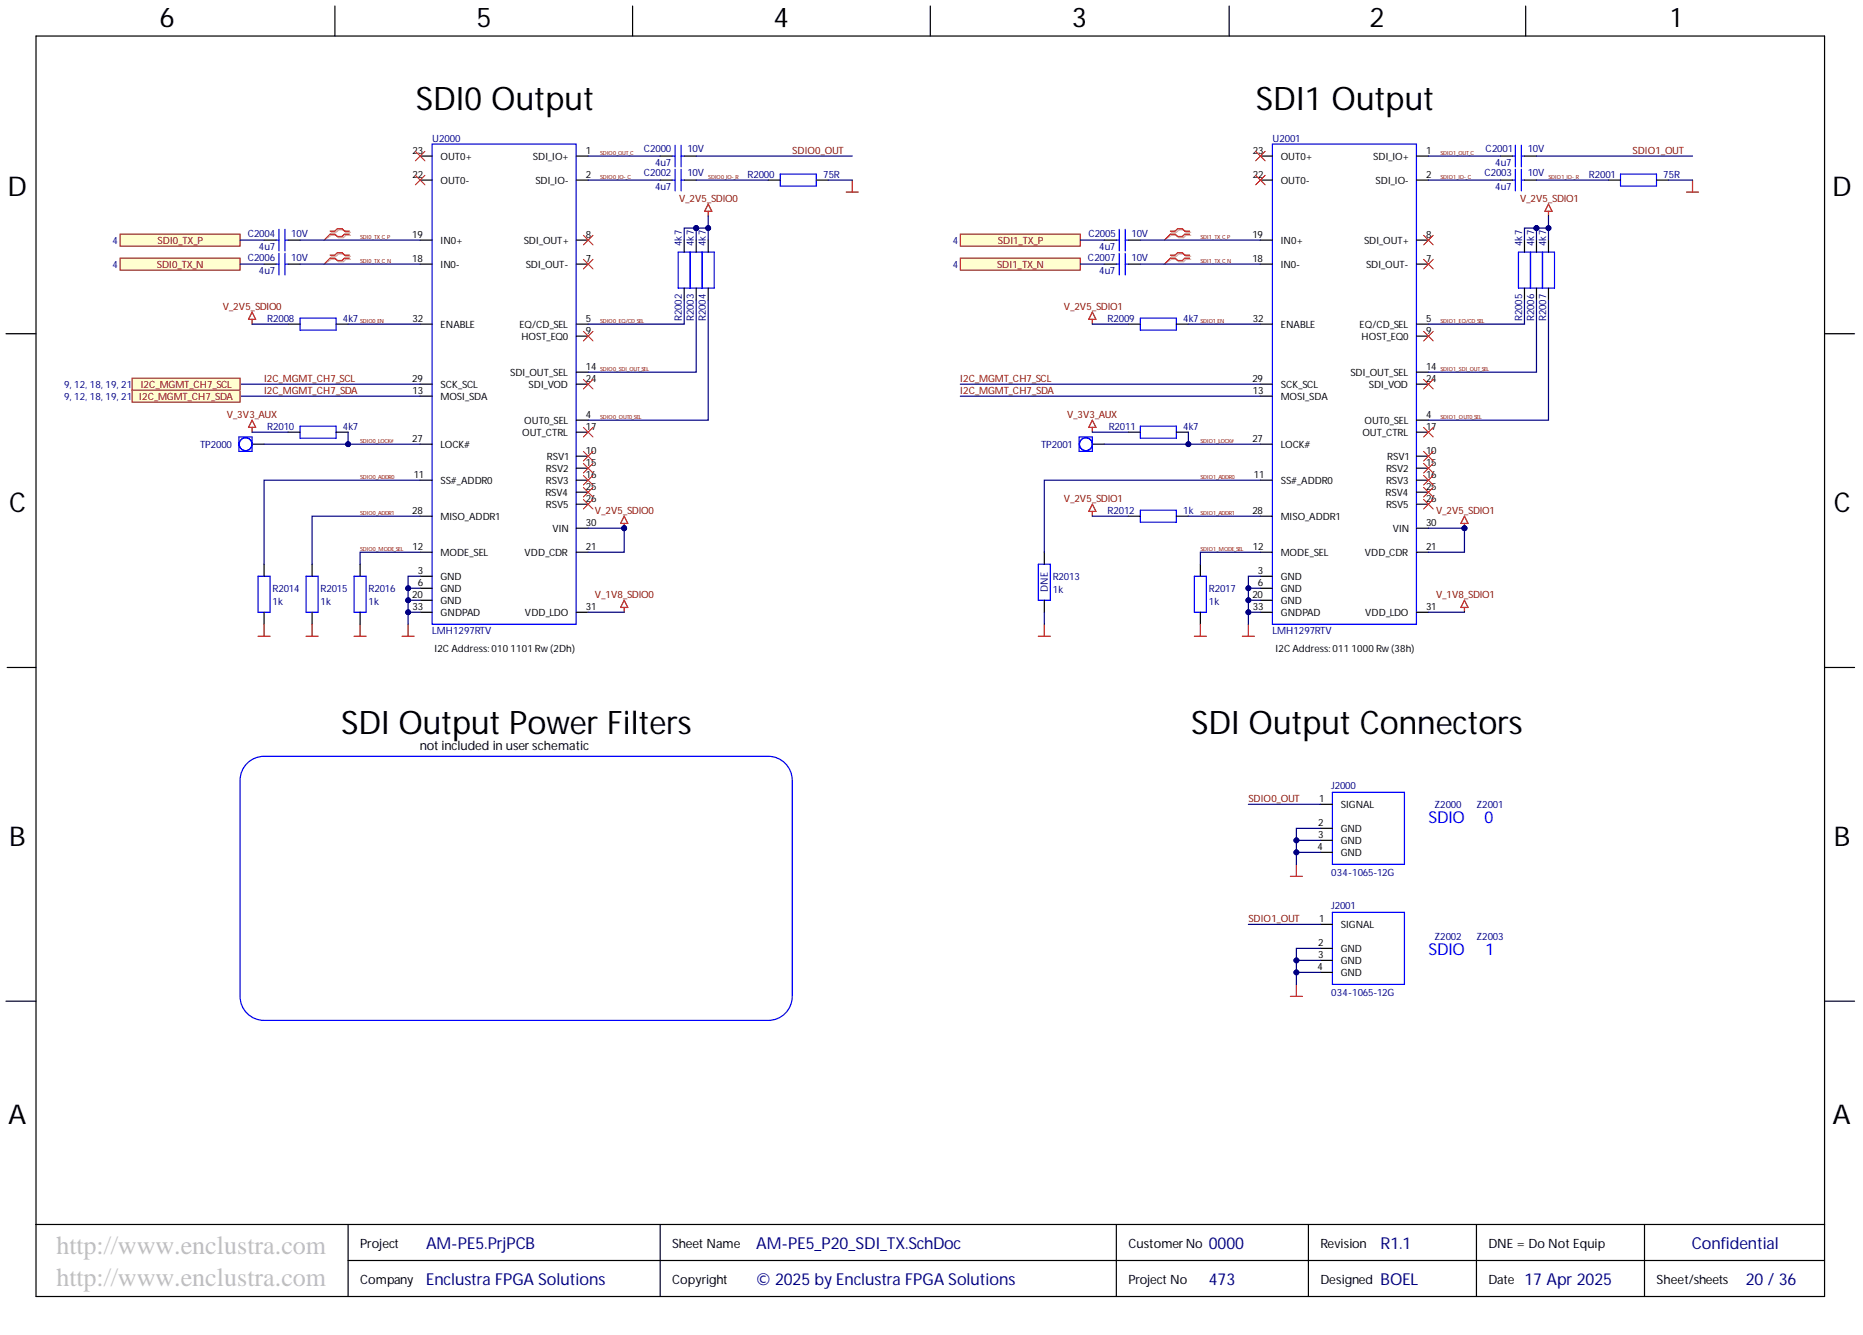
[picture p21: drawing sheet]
<svg xmlns="http://www.w3.org/2000/svg" width="393mm" height="282mm" viewBox="0 0 393 282" stroke-linecap="round" stroke-linejoin="round" font-family="sans-serif">
<defs><g id="words">
<g font-size="6.8">
<text x="87.8" y="23.2">SDI0 Output</text>
<text x="265.2" y="23.2">SDI1 Output</text>
<text x="72.1" y="155">SDI Output Power Filters</text>
<text x="251.5" y="155">SDI Output Connectors</text>
</g>
<g font-size="5.7">
<text x="33.7" y="5.7">6</text>
<text x="100.6" y="5.7">5</text>
<text x="163.3" y="5.7">4</text>
<text x="226.3" y="5.7">3</text>
<text x="289.2" y="5.7">2</text>
<text x="352.8" y="5.7">1</text>
<text x="1.6" y="41.4">D</text>
<text x="386.8" y="41.4">D</text>
<text x="1.9" y="108.1">C</text>
<text x="387.2" y="108.1">C</text>
<text x="1.9" y="178.5">B</text>
<text x="387.2" y="178.5">B</text>
<text x="1.7" y="237.3">A</text>
<text x="386.9" y="237.3">A</text>
</g>
<g font-size="5.5" fill="#c0c0c0">
<text x="11.9" y="264.7">http://www.enclustra.com</text>
<text x="11.9" y="271.5">http://www.enclustra.com</text>
</g>
<g font-size="3.5" fill="#00f">
<text x="301.6" y="173.8">SDIO</text>
<text x="313.4" y="173.8">0</text>
<text x="301.6" y="201.7">SDIO</text>
<text x="313.7" y="201.7">1</text>
</g>
<g font-size="3.5" fill="#000080">
<text x="90" y="263.8">AM-PE5.PrjPCB</text>
<text x="159.7" y="263.8">AM-PE5_P20_SDI_TX.SchDoc</text>
<text x="255.2" y="263.8">0000</text>
<text x="357.2" y="263.8">Confidential</text>
<text x="90" y="271.4">Enclustra FPGA Solutions</text>
<text x="159.7" y="271.4">© 2025 by Enclustra FPGA Solutions</text>
<text x="255.2" y="271.4">473</text>
<text x="291.5" y="271.4">BOEL</text>
<text x="321.9" y="271.4">17 Apr 2025</text>
<text x="368.6" y="271.4">20 / 36</text>
</g>
<text font-size="3.5" fill="#00007c" x="291.5" y="263.8">R1.1</text>
<g font-size="2.7">
<text x="88.6" y="158.2">notincluded in userschematic</text>
<text x="76" y="263.4">Project</text>
<text x="141.9" y="263.4">Sheet Name</text>
<text x="238.2" y="263.4">CustomerNo</text>
<text x="278.8" y="263.4">Revision</text>
<text x="314.3" y="263.4">DNE = Do Not Equip</text>
<text x="76" y="271">Company</text>
<text x="141.9" y="271">Copyright</text>
<text x="238.2" y="271">Project No</text>
<text x="278.8" y="271">Designed</text>
<text x="314.3" y="271">Date</text>
<text x="349.7" y="271">Sheet/sheets</text>
</g>
<g font-size="2.1" fill="#000080">
<text x="91.2" y="29.9">U2000</text>
<text x="268.6" y="29.9">U2001</text>
<text x="135.9" y="32.2">C2000</text>
<text x="138.3" y="35">4u7</text>
<text x="145.1" y="32.2">10V</text>
<text x="313.7" y="32.2">C2001</text>
<text x="315.7" y="35">4u7</text>
<text x="322.5" y="32.2">10V</text>
<text x="135.9" y="37.3">C2002</text>
<text x="138.3" y="40.1">4u7</text>
<text x="145.1" y="37.3">10V</text>
<text x="157.8" y="37.5">R2000</text>
<text x="173.8" y="37.5">75R</text>
<text x="313.4" y="37.3">C2003</text>
<text x="315.7" y="40.1">4u7</text>
<text x="322.5" y="37.3">10V</text>
<text x="335.5" y="37.5">R2001</text>
<text x="351.2" y="37.5">75R</text>
<text x="23.7" y="51.5">4</text>
<text x="52.3" y="49.9">C2004</text>
<text x="54.7" y="52.7">4u7</text>
<text x="61.5" y="49.9">10V</text>
<text x="144" y="51.9" transform="rotate(-90 144 51.9)">4k7</text>
<text x="146.5" y="51.9" transform="rotate(-90 146.5 51.9)">4k7</text>
<text x="149" y="51.9" transform="rotate(-90 149 51.9)">4k7</text>
<text x="201.1" y="51.5">4</text>
<text x="229.8" y="49.9">C2005</text>
<text x="232.1" y="52.7">4u7</text>
<text x="238.9" y="49.9">10V</text>
<text x="321.4" y="51.9" transform="rotate(-90 321.4 51.9)">4k7</text>
<text x="323.9" y="51.9" transform="rotate(-90 323.9 51.9)">4k7</text>
<text x="326.4" y="51.9" transform="rotate(-90 326.4 51.9)">4k7</text>
<text x="23.7" y="56.6">4</text>
<text x="52.3" y="55">C2006</text>
<text x="54.7" y="57.8">4u7</text>
<text x="61.5" y="55">10V</text>
<text x="201.1" y="56.6">4</text>
<text x="229.7" y="55">C2007</text>
<text x="232.1" y="57.8">4u7</text>
<text x="238.9" y="55">10V</text>
<text x="56.4" y="67.9">R2008</text>
<text x="72.4" y="67.9">4k7</text>
<text x="144" y="67.8" transform="rotate(-90 144 67.8)">R2002</text>
<text x="146.5" y="67.8" transform="rotate(-90 146.5 67.8)">R2003</text>
<text x="149" y="67.8" transform="rotate(-90 149 67.8)">R2004</text>
<text x="233.8" y="67.9">R2009</text>
<text x="249.8" y="67.9">4k7</text>
<text x="321.4" y="67.8" transform="rotate(-90 321.4 67.8)">R2005</text>
<text x="323.9" y="67.8" transform="rotate(-90 323.9 67.8)">R2006</text>
<text x="326.4" y="67.8" transform="rotate(-90 326.4 67.8)">R2007</text>
<text x="13.5" y="82">9, 12, 18, 19, 21</text>
<text x="13.5" y="84.5">9, 12, 18, 19, 21</text>
<text x="42.2" y="94.6">TP2000</text>
<text x="56.4" y="90.7">R2010</text>
<text x="72.4" y="90.7">4k7</text>
<text x="219.8" y="94.6">TP2001</text>
<text x="234.1" y="90.7">R2011</text>
<text x="249.8" y="90.7">4k7</text>
<text x="233.8" y="108.5">R2012</text>
<text x="249.8" y="108.5">1k</text>
<text x="57.5" y="125">R2014</text>
<text x="67.7" y="125">R2015</text>
<text x="77.8" y="125">R2016</text>
<text x="221.3" y="125" transform="rotate(-90 221.3 125)">DNE</text>
<text x="222.3" y="122.4">R2013</text>
<text x="222.3" y="125.2">1k</text>
<text x="255.2" y="125">R2017</text>
<text x="57.5" y="127.7">1k</text>
<text x="67.7" y="127.7">1k</text>
<text x="77.8" y="127.7">1k</text>
<text x="255.2" y="127.7">1k</text>
<text x="91.2" y="133.8">LMH1297RTV</text>
<text x="268.6" y="133.8">LMH1297RTV</text>
<text x="281.1" y="166.5">J2000</text>
<text x="302.9" y="170.6">Z2000</text>
<text x="311.7" y="170.6">Z2001</text>
<text x="281.1" y="185">034-1065-12G</text>
<text x="281.1" y="191.9">J2001</text>
<text x="302.9" y="198.5">Z2002</text>
<text x="311.7" y="198.5">Z2003</text>
<text x="281.1" y="210.4">034-1065-12G</text>
</g>
<g font-size="2.1">
<text x="87.1" y="32.4">23</text>
<text x="93" y="33.8">OUT0+</text>
<text x="112.5" y="33.8">SDI_IO+</text>
<text x="123.7" y="32.4">1</text>
<text x="264.5" y="32.4">23</text>
<text x="270.4" y="33.8">OUT0+</text>
<text x="289.9" y="33.8">SDI_IO+</text>
<text x="301.1" y="32.4">1</text>
<text x="87.1" y="37.5">22</text>
<text x="93" y="38.9">OUT0-</text>
<text x="113" y="38.9">SDI_IO-</text>
<text x="123.7" y="37.5">2</text>
<text x="264.5" y="37.5">22</text>
<text x="270.4" y="38.9">OUT0-</text>
<text x="290.4" y="38.9">SDI_IO-</text>
<text x="301.1" y="37.5">2</text>
<text x="87" y="50.2">19</text>
<text x="93" y="51.5">IN0+</text>
<text x="110.6" y="51.5">SDI_OUT+</text>
<text x="123.7" y="50.2">8</text>
<text x="264.4" y="50.2">19</text>
<text x="270.4" y="51.5">IN0+</text>
<text x="288" y="51.5">SDI_OUT+</text>
<text x="301.1" y="50.2">8</text>
<text x="87" y="55.3">18</text>
<text x="93" y="56.6">IN0-</text>
<text x="111" y="56.6">SDI_OUT-</text>
<text x="123.7" y="55.3">7</text>
<text x="264.4" y="55.3">18</text>
<text x="270.4" y="56.6">IN0-</text>
<text x="288.4" y="56.6">SDI_OUT-</text>
<text x="301.1" y="55.3">7</text>
<text x="87.1" y="67.9">32</text>
<text x="93" y="69.3">ENABLE</text>
<text x="109.7" y="69.3">EQ/CD_SEL</text>
<text x="110.1" y="71.8">HOST_EQ0</text>
<text x="123.7" y="67.9">5</text>
<text x="123.7" y="70.5">9</text>
<text x="264.5" y="67.9">32</text>
<text x="270.4" y="69.3">ENABLE</text>
<text x="287.1" y="69.3">EQ/CD_SEL</text>
<text x="287.5" y="71.8">HOST_EQ0</text>
<text x="301.1" y="67.9">5</text>
<text x="301.1" y="70.5">9</text>
<text x="87" y="80.6">29</text>
<text x="87.1" y="83.1">13</text>
<text x="93" y="82">SCK_SCL</text>
<text x="107.7" y="79.4">SDI_OUT_SEL</text>
<text x="111.6" y="82">SDI_VOD</text>
<text x="123.7" y="78.1">14</text>
<text x="123.7" y="80.6">24</text>
<text x="264.4" y="80.6">29</text>
<text x="264.5" y="83.1">13</text>
<text x="270.4" y="82">SCK_SCL</text>
<text x="285.1" y="79.4">SDI_OUT_SEL</text>
<text x="289" y="82">SDI_VOD</text>
<text x="301.1" y="78.1">14</text>
<text x="301.1" y="80.6">24</text>
<text x="93" y="84.5">MOSI_SDA</text>
<text x="110.7" y="89.6">OUT0_SEL</text>
<text x="123.7" y="88.2">4</text>
<text x="270.4" y="84.5">MOSI_SDA</text>
<text x="288.1" y="89.6">OUT0_SEL</text>
<text x="301.1" y="88.2">4</text>
<text x="87" y="93.3">27</text>
<text x="93" y="94.6">LOCK#</text>
<text x="110.2" y="92.1">OUT_CTRL</text>
<text x="123.7" y="95.8">10</text>
<text x="123.7" y="90.7">17</text>
<text x="264.4" y="93.3">27</text>
<text x="270.4" y="94.6">LOCK#</text>
<text x="287.7" y="92.1">OUT_CTRL</text>
<text x="301.1" y="95.8">10</text>
<text x="301.1" y="90.7">17</text>
<text x="87.4" y="100.9">11</text>
<text x="115.2" y="99.7">RSV2</text>
<text x="115.5" y="97.2">RSV1</text>
<text x="123.7" y="98.3">15</text>
<text x="123.7" y="100.9">16</text>
<text x="264.8" y="100.9">11</text>
<text x="292.6" y="99.7">RSV2</text>
<text x="292.9" y="97.2">RSV1</text>
<text x="301.1" y="98.3">15</text>
<text x="301.1" y="100.9">16</text>
<text x="93" y="102.2">SS#_ADDR0</text>
<text x="115.1" y="104.8">RSV4</text>
<text x="115.2" y="102.2">RSV3</text>
<text x="115.2" y="107.3">RSV5</text>
<text x="123.7" y="103.4">25</text>
<text x="123.7" y="106">26</text>
<text x="270.4" y="102.2">SS#_ADDR0</text>
<text x="292.6" y="104.8">RSV4</text>
<text x="292.6" y="102.2">RSV3</text>
<text x="292.6" y="107.3">RSV5</text>
<text x="301.1" y="103.4">25</text>
<text x="301.1" y="106">26</text>
<text x="87" y="108.5">28</text>
<text x="93" y="109.8">MISO_ADDR1</text>
<text x="116.7" y="112.4">VIN</text>
<text x="123.7" y="111">30</text>
<text x="264.4" y="108.5">28</text>
<text x="270.4" y="109.8">MISO_ADDR1</text>
<text x="294.1" y="112.4">VIN</text>
<text x="301.1" y="111">30</text>
<text x="87.1" y="116.1">12</text>
<text x="93" y="117.4">MODE_SEL</text>
<text x="110.8" y="117.4">VDD_CDR</text>
<text x="123.7" y="116.1">21</text>
<text x="264.5" y="116.1">12</text>
<text x="270.4" y="117.4">MODE_SEL</text>
<text x="288.2" y="117.4">VDD_CDR</text>
<text x="301.1" y="116.1">21</text>
<text x="88.2" y="121.2">3</text>
<text x="88.2" y="123.7">6</text>
<text x="93" y="122.5">GND</text>
<text x="93" y="125">GND</text>
<text x="265.6" y="121.2">3</text>
<text x="265.6" y="123.7">6</text>
<text x="270.4" y="122.5">GND</text>
<text x="270.4" y="125">GND</text>
<text x="87" y="126.2">20</text>
<text x="87.1" y="128.8">33</text>
<text x="93" y="127.6">GND</text>
<text x="93" y="130.1">GNDPAD</text>
<text x="110.8" y="130.1">VDD_LDO</text>
<text x="123.7" y="128.8">31</text>
<text x="264.4" y="126.2">20</text>
<text x="264.5" y="128.8">33</text>
<text x="270.4" y="127.6">GND</text>
<text x="270.4" y="130.1">GNDPAD</text>
<text x="288.2" y="130.1">VDD_LDO</text>
<text x="301.1" y="128.8">31</text>
<text x="91.7" y="137.7">I2C Address: 0101101 Rw(2Dh)</text>
<text x="269.3" y="137.7">I2C Address: 011</text>
<text x="285.4" y="137.7">1000Rw(38h)</text>
<text x="278.5" y="169.3">1</text>
<text x="283.1" y="170.7">SIGNAL</text>
<text x="278.2" y="179.5">4</text>
<text x="278.3" y="174.4">2</text>
<text x="278.3" y="176.9">3</text>
<text x="283.1" y="175.7">GND</text>
<text x="283.1" y="178.3">GND</text>
<text x="283.1" y="180.8">GND</text>
<text x="278.5" y="194.7">1</text>
<text x="283.1" y="196">SIGNAL</text>
<text x="278.3" y="199.7">2</text>
<text x="278.3" y="202.3">3</text>
<text x="283.1" y="201.1">GND</text>
<text x="283.1" y="203.6">GND</text>
<text x="278.2" y="204.8">4</text>
<text x="283.1" y="206.2">GND</text>
</g>
<g font-size="2.1" fill="#800000">
<text x="167.3" y="32.4">SDIO0_OUT</text>
<text x="344.7" y="32.4">SDIO1_OUT</text>
<text x="143.4" y="42.6">V_2V5_SDIO0</text>
<text x="320.9" y="42.6">V_2V5_SDIO1</text>
<text x="33.3" y="51.5">SDI0_TX_P</text>
<text x="210.7" y="51.5">SDI1_TX_P</text>
<text x="33.1" y="56.6">SDI0_TX_N</text>
<text x="210.5" y="56.6">SDI1_TX_N</text>
<text x="47.1" y="65.4">V_2V5_SDIO0</text>
<text x="224.6" y="65.4">V_2V5_SDIO1</text>
<text x="29.7" y="82">I2C_MGMT_CH7_SCL</text>
<text x="55.8" y="80.6">I2C_MGMT_CH7_SCL</text>
<text x="55.8" y="83.1">I2C_MGMT_CH7_SDA</text>
<text x="202.8" y="80.6">I2C_MGMT_CH7_SCL</text>
<text x="202.8" y="83.1">I2C_MGMT_CH7_SDA</text>
<text x="29.4" y="84.5">I2C_MGMT_CH7_SDA</text>
<text x="47.9" y="88.2">V_3V3_AUX</text>
<text x="225.3" y="88.2">V_3V3_AUX</text>
<text x="224.6" y="106">V_2V5_SDIO1</text>
<text x="125.6" y="108.5">V_2V5_SDIO0</text>
<text x="303.2" y="108.5">V_2V5_SDIO1</text>
<text x="125.6" y="126.2">V_1V8_SDIO0</text>
<text x="303.2" y="126.2">V_1V8_SDIO1</text>
<text x="263.6" y="169.3">SDIO0_OUT</text>
<text x="263.6" y="194.7">SDIO1_OUT</text>
</g>
<g font-size="1.2" fill="#800000">
<text x="126.7" y="32.7">SDIO0_OUT_C</text>
<text x="304.1" y="32.7">SDIO1_OUT_C</text>
<text x="126.7" y="37.8">SDIO0_IO-_C</text>
<text x="149.5" y="37.8">SDIO0_IO-_R</text>
<text x="304.1" y="37.8">SDIO1_IO-_C</text>
<text x="326.9" y="37.8">SDIO1_IO-_R</text>
<text x="76" y="50.4">SDI0_TX_C_P</text>
<text x="253.4" y="50.4">SDI1_TX_C_P</text>
<text x="76" y="55.5">SDI0_TX_C_N</text>
<text x="253.4" y="55.5">SDI1_TX_C_N</text>
<text x="76" y="68.2">SDIO0_EN</text>
<text x="126.7" y="68.2">SDIO0_EQ/CD_SEL</text>
<text x="253.4" y="68.2">SDIO1_EN</text>
<text x="304.1" y="68.2">SDIO1_EQ/CD_SEL</text>
<text x="126.7" y="78.3">SDIO0_SDI_OUT_SEL</text>
<text x="304.1" y="78.3">SDIO1_SDI_OUT_SEL</text>
<text x="126.7" y="88.5">SDIO0_OUT0_SEL</text>
<text x="304.1" y="88.5">SDIO1_OUT0_SEL</text>
<text x="76" y="93.5">SDIO0_LOCK#</text>
<text x="253.4" y="93.5">SDIO1_LOCK#</text>
<text x="76" y="101.1">SDIO0_ADDR0</text>
<text x="253.4" y="101.1">SDIO1_ADDR0</text>
<text x="76" y="108.7">SDIO0_ADDR1</text>
<text x="253.4" y="108.7">SDIO1_ADDR1</text>
<text x="76" y="116.3">SDIO0_MODE_SEL</text>
<text x="253.4" y="116.3">SDIO1_MODE_SEL</text>
</g>
</g></defs>
<g fill="none" stroke="#000" stroke-width=".25">
<path d="M7.6 7.6h377.6v266.1h-377.6zM70.7 1.3v6.3M133.6 1.3v6.3M196.4 1.3v6.3M259.5 1.3v6.3M322.1 1.3v6.3M88.7 33h2.5M88.7 38h2.5M121.7 33h2.5M121.7 38h2.5M88.7 55.8h2.5M88.7 50.7h2.5"/>
<path d="M121.7 55.8h2.5M121.7 50.7h2.5M1.3 70.5h6.3M88.7 68.4h2.5M121.7 68.4h2.5M121.7 71h2.5M121.7 78.6h2.5M385.2 70.5h6.4M88.7 83.6h2.5M88.7 81.1h2.5M88.7 93.8h2.5M121.7 88.7h2.5"/>
<path d="M121.7 96.3h2.5M121.7 98.9h2.5M121.7 91.3h2.5M121.7 81.1h2.5M88.7 101.4h2.5M88.7 116.6h2.5M88.7 109h2.5M121.7 101.4h2.5M121.7 116.6h2.5M121.7 103.9h2.5M121.7 106.5h2.5M121.7 111.5h2.5"/>
<path d="M88.7 121.7h2.5M88.7 124.2h2.5M88.7 126.7h2.5M88.7 129.3h2.5M121.7 129.3h2.5M1.5 140.9h6.1M385.2 140.9h6.4M1.3 211.4h6.3M385.2 211.4h6.4M7.6 258.5h377.6M73.5 258.5v15.2M139.4 258.5v15.2"/>
<path d="M235.7 258.5v15.2M276.3 258.5v15.2M311.7 258.5v15.2M347.2 258.5v15.2M73.5 266.1h311.7"/>
</g>
<path d="M91.2 30.4h30.5v101.4h-30.5z" fill="none" stroke="#00f" stroke-width=".25"/>
<path d="M25.3 49.4h25.4v2.6h-25.4z" fill-rule="evenodd" fill="#ffffd0"/>
<path d="M25.3 49.4h25.4v2.6h-25.4z" fill="none" stroke="#800000" stroke-width=".21"/>
<path d="M25.3 54.5h25.4v2.5h-25.4z" fill-rule="evenodd" fill="#ffffd0"/>
<path d="M25.3 54.5h25.4v2.5h-25.4z" fill="none" stroke="#800000" stroke-width=".21"/>
<g fill="none" stroke="#00f" stroke-width=".25">
<path d="M141.9 33h.6M141.9 38h.6M142.5 30.7v4.5M142.5 35.7v4.6M143.8 33h.7M143.8 30.7v4.5M143.8 35.7v4.6M143.8 38h.7M164.7 36.8h7.6v2.5h-7.6zM58.3 50.7h.6M58.3 55.8h.6M58.9 48.4v4.6"/>
<path d="M58.9 53.5v4.5M60.2 50.7h.6M60.2 48.4v4.6M60.2 53.5v4.5M60.2 55.8h.6M143.2 53.2h7.6v7.6h-7.6zM145.7 53.2v7.6M148.3 53.2v7.6M63.4 67.2h7.6v2.5h-7.6zM63.4 90h7.6v2.5h-7.6zM54.5 121.7h2.5v7.6h-2.5zM64.6 121.7h2.6v7.6h-2.6z"/>
<path d="M281.3 167.3h15.2v15.2h-15.2zM281.3 192.6h15.2v15.2h-15.2z"/>
</g>
<g fill="none" stroke="#000" stroke-width=".25">
<path d="M139.4 33h2.5M139.4 38h2.5M144.5 33h2.5M144.5 38h2.5M162.2 38h2.5M172.3 38h2.6M55.8 50.7h2.5M55.8 55.8h2.5M60.8 50.7h2.6M60.8 55.8h2.6M144.5 50.7v2.5M147 50.7v2.5"/>
<path d="M149.5 50.7v2.5M60.8 68.4h2.6M71 68.4h2.5M144.5 60.8v2.6M147 60.8v2.6M149.5 60.8v2.6M60.8 91.3h2.6M71 91.3h2.5M55.8 119.1v2.6M65.9 119.1v2.6M55.8 129.3v2.5M65.9 129.3v2.5"/>
<path d="M278.8 169.8h2.5M278.8 174.9h2.5M278.8 177.4h2.5M278.8 180h2.5M278.8 195.2h2.5M278.8 200.2h2.5M278.8 202.8h2.5M278.8 205.3h2.5"/>
</g>
<path d="M179.9 38v2.6M178.7 40.6h2.5M53.2 88.7l.8 1.5h-1.5zM53.2 90.2v1.1" fill="none" stroke="#800000" stroke-width=".25"/>
<path d="M87.7 37l2 2M87.7 31.9l2 2.1M89.7 37l-2 2M89.7 31.9l-2 2.1M123.2 49.7l2 2M123.2 54.8l2 2M125.2 49.7l-2 2M125.2 54.8l-2 2M123.2 80.1l2 2M123.2 90.2l2 2.1M125.2 80.1l-2 2M125.2 90.2l-2 2.1" fill="none" stroke="#f00" stroke-width=".21"/>
<path d="M202.8 49.4h25.3v2.6h-25.3z" fill-rule="evenodd" fill="#ffffd0"/>
<path d="M202.8 49.4h25.3v2.6h-25.3z" fill="none" stroke="#800000" stroke-width=".21"/>
<path d="M202.8 54.5h25.3v2.5h-25.3z" fill-rule="evenodd" fill="#ffffd0"/>
<path d="M202.8 54.5h25.3v2.5h-25.3z" fill="none" stroke="#800000" stroke-width=".21"/>
<g fill="none" stroke="#00f" stroke-width=".25">
<path d="M319.3 33h.6M319.3 38h.6M319.9 30.7v4.5M319.9 35.7v4.6M321.2 33h.7M321.2 30.7v4.5M321.2 35.7v4.6M321.2 38h.7M342.1 36.8h7.6v2.5h-7.6zM235.7 50.7h.6M235.7 55.8h.6M236.3 48.4v4.6"/>
<path d="M236.3 53.5v4.5M237.6 50.7h.6M237.6 48.4v4.6M237.6 53.5v4.5M237.6 55.8h.6M320.6 53.2h7.6v7.6h-7.6zM323.1 53.2v7.6M325.7 53.2v7.6M240.8 67.2h7.6v2.5h-7.6zM50.4 92.3h2.8v3h-2.8zM227.8 92.3h2.8v3h-2.8zM240.8 90h7.6v2.5h-7.6z"/>
<path d="M219.2 119.1h2.6v7.6h-2.6zM240.8 107.7h7.6v2.6h-7.6zM252.2 121.7h2.5v7.6h-2.5z"/>
<circle cx="51.9" cy="93.8" r="1.36"/>
<circle cx="229.3" cy="93.8" r="1.36"/>
</g>
<g fill="none" stroke="#000" stroke-width=".25">
<path d="M316.8 33h2.5M316.8 38h2.5M321.9 33h2.5M321.9 38h2.5M339.6 38h2.5M349.7 38h2.6M233.2 50.7h2.5M233.2 55.8h2.5M238.2 50.7h2.6M238.2 55.8h2.6M321.9 50.7v2.5M324.4 50.7v2.5"/>
<path d="M326.9 50.7v2.5M238.2 68.4h2.6M248.4 68.4h2.5M321.9 60.8v2.6M324.4 60.8v2.6M326.9 60.8v2.6M53.2 93.8h2.6M230.6 93.8h2.6M238.2 91.3h2.6M248.4 91.3h2.5M220.5 116.6v2.5M238.2 109h2.6"/>
<path d="M248.4 109h2.5M253.4 119.1v2.6M220.5 126.7v2.6M253.4 129.3v2.5"/>
</g>
<path d="M69.9 49.1h1.1l.5-.6h1l.5 .6h1M69.9 49.7h1.1l.5 .5h1l.5-.5h1M69.9 54.1h1.1l.5-.5h1l.5 .5h1M69.9 54.8h1.1l.5 .5h1l.5-.5h1" fill="none" stroke="#d0a3a3" stroke-width=".25"/>
<path d="M69.9 49.7l-1.5 1M69.9 54.8l-1.5 1" fill="none" stroke="#d0a3a3" stroke-width=".21"/>
<path d="M69.7 48.8h1l.5-.5h1l.5 .5h1.1M69.7 49.4h1l.5 .5h1l.5-.5h1.1M69.7 53.9h1l.5-.5h1l.5 .5h1.1M69.7 54.5h1l.5 .5h1l.5-.5h1.1" fill="none" stroke="#f00" stroke-width=".25"/>
<path d="M69.7 49.4l-1.3 1.3M69.7 54.5l-1.3 1.3" fill="none" stroke="#f00" stroke-width=".21"/>
<path d="M131.8 110.5v1M131.8 109l.7 1.5h-1.5zM230.6 106.5l.8 1.5h-1.5zM230.6 108v1M84.9 134.3h2.5M86.2 131.8v2.5M131.8 126.7l.7 1.6h-1.5zM131.8 128.3v1" fill="none" stroke="#800000" stroke-width=".25"/>
<circle cx="131.8" cy="111.5" r=".51" fill="#000080"/>
<circle cx="131.8" cy="111.5" r=".51" fill="none" stroke="#000080" stroke-width=".21"/>
<g fill="none" stroke="#f00" stroke-width=".21">
<path d="M265.1 37l2 2M265.1 31.9l2 2.1M267.1 37l-2 2M267.1 31.9l-2 2.1M247.1 49.4l-1.3 1.3M247.1 54.5l-1.3 1.3M300.6 49.7l2 2M300.6 54.8l2 2M302.6 49.7l-2 2M302.6 54.8l-2 2M123.2 95.3l2 2M123.2 97.8l2 2.1"/>
<path d="M125.2 95.3l-2 2M125.2 97.8l-2 2.1M300.6 80.1l2 2M300.6 90.2l2 2.1M302.6 80.1l-2 2M302.6 90.2l-2 2.1M123.2 100.4l2 2M123.2 102.9l2 2M123.2 105.4l2 2.1M125.2 100.4l-2 2M125.2 102.9l-2 2M125.2 105.4l-2 2.1"/>
</g>
<g fill="none" stroke="#800000" stroke-width=".25">
<path d="M357.4 38v2.6M149.5 43.1l.8 1.5h-1.5zM149.5 44.6v1M356.1 40.6h2.5M53.2 65.9l.8 1.5h-1.5zM53.2 67.4v1M230.6 88.7l.8 1.5h-1.5zM230.6 90.2v1.1M309.2 110.5v1M309.2 109l.8 1.5h-1.6zM54.5 134.3h2.5M55.8 131.8v2.5"/>
<path d="M64.6 134.3h2.6M65.9 131.8v2.5M74.8 134.3h2.5M76 131.8v2.5M262.3 134.3h2.5M263.6 131.8v2.5M309.2 126.7l.8 1.6h-1.6zM309.2 128.3v1M272.4 210.4h2.6M273.7 207.8v2.6"/>
</g>
<path d="M268.6 30.4h30.5v101.4h-30.5zM74.8 121.7h2.5v7.6h-2.5z" fill="none" stroke="#00f" stroke-width=".25"/>
<g fill="none" stroke="#000" stroke-width=".25">
<path d="M266.1 33h2.5M266.1 38h2.5M299.1 33h2.5M299.1 38h2.5M266.1 55.8h2.5M266.1 50.7h2.5M299.1 55.8h2.5M299.1 50.7h2.5M266.1 68.4h2.5M299.1 68.4h2.5M299.1 71h2.5M299.1 78.6h2.5"/>
<path d="M266.1 83.6h2.5M266.1 81.1h2.5M266.1 93.8h2.5M299.1 88.7h2.5M299.1 96.3h2.5M299.1 98.9h2.5M299.1 91.3h2.5M299.1 81.1h2.5M76 119.1v2.6M266.1 101.4h2.5M266.1 116.6h2.5M266.1 109h2.5"/>
<path d="M299.1 101.4h2.5M299.1 116.6h2.5M299.1 103.9h2.5M299.1 106.5h2.5M299.1 111.5h2.5M76 129.3v2.5M266.1 121.7h2.5M266.1 124.2h2.5M266.1 126.7h2.5M266.1 129.3h2.5M299.1 129.3h2.5"/>
</g>
<path d="M247.4 49.1h1l.5-.6h1l.5 .6h1M247.4 49.7h1l.5 .5h1l.5-.5h1M247.4 54.1h1l.5-.5h1l.5 .5h1M247.4 54.8h1l.5 .5h1l.5-.5h1" fill="none" stroke="#d0a3a3" stroke-width=".25"/>
<path d="M247.4 49.7l-1.6 1M247.4 54.8l-1.6 1" fill="none" stroke="#d0a3a3" stroke-width=".21"/>
<path d="M247.1 48.8h1l.5-.5h1l.5 .5h1.1M247.1 49.4h1l.5 .5h1l.5-.5h1.1M247.1 53.9h1l.5-.5h1l.5 .5h1.1M247.1 54.5h1l.5 .5h1l.5-.5h1.1" fill="none" stroke="#f00" stroke-width=".25"/>
<circle cx="309.2" cy="111.5" r=".51" fill="#000080"/>
<circle cx="309.2" cy="111.5" r=".51" fill="none" stroke="#000080" stroke-width=".21"/>
<g fill="none" stroke="#f00" stroke-width=".21">
<path d="M123.2 70l2 2M125.2 70l-2 2M300.6 70l2 2M302.6 70l-2 2M300.6 95.3l2 2M300.6 97.8l2 2.1M302.6 95.3l-2 2M302.6 97.8l-2 2.1M300.6 100.4l2 2M300.6 102.9l2 2M300.6 105.4l2 2.1M302.6 100.4l-2 2"/>
<path d="M302.6 102.9l-2 2M302.6 105.4l-2 2.1"/>
</g>
<path d="M326.9 43.1l.8 1.5h-1.5zM326.9 44.6v1M230.6 65.9l.8 1.5h-1.5zM230.6 67.4v1M219.2 134.3h2.6M220.5 131.8v2.5M252.2 134.3h2.5M253.4 131.8v2.5M272.4 185h2.6M273.7 182.5v2.5" fill="none" stroke="#800000" stroke-width=".25"/>
<path d="M52.5 160.9a5 5 0 0 1 3.3-1.2h106.4a5.1 5.1 0 0 1 5.1 5.1v45.6a5.1 5.1 0 0 1-5.1 5h-106.4a5.1 5.1 0 0 1-5.1-5v-45.6a5.1 5.1 0 0 1 1.8-3.9z" fill="none" stroke="#00f" stroke-width=".25"/>
<path d="M273.7 177.4h5.1" fill="none" stroke="#000080" stroke-width=".25"/>
<circle cx="273.7" cy="177.4" r=".51" fill="#000080"/>
<circle cx="273.7" cy="177.4" r=".51" fill="none" stroke="#000080" stroke-width=".21"/>
<path d="M273.7 180h5.1" fill="none" stroke="#000080" stroke-width=".25"/>
<circle cx="273.7" cy="180" r=".51" fill="#000080"/>
<circle cx="273.7" cy="180" r=".51" fill="none" stroke="#000080" stroke-width=".21"/>
<path d="M273.7 202.8h5.1" fill="none" stroke="#000080" stroke-width=".25"/>
<circle cx="273.7" cy="202.8" r=".51" fill="#000080"/>
<circle cx="273.7" cy="202.8" r=".51" fill="none" stroke="#000080" stroke-width=".21"/>
<path d="M273.7 205.3h5.1" fill="none" stroke="#000080" stroke-width=".25"/>
<circle cx="273.7" cy="205.3" r=".51" fill="#000080"/>
<circle cx="273.7" cy="205.3" r=".51" fill="none" stroke="#000080" stroke-width=".21"/>
<path d="M88.7 121.7h-2.5v10.1M263.6 169.8h15.2M263.6 195.2h15.2" fill="none" stroke="#000080" stroke-width=".25"/>
<circle cx="86.2" cy="124.2" r=".51" fill="#000080"/>
<circle cx="86.2" cy="124.2" r=".51" fill="none" stroke="#000080" stroke-width=".21"/>
<circle cx="86.2" cy="126.7" r=".51" fill="#000080"/>
<circle cx="86.2" cy="126.7" r=".51" fill="none" stroke="#000080" stroke-width=".21"/>
<circle cx="86.2" cy="129.3" r=".51" fill="#000080"/>
<circle cx="86.2" cy="129.3" r=".51" fill="none" stroke="#000080" stroke-width=".21"/>
<path d="M86.2 124.2h2.5" fill="none" stroke="#000080" stroke-width=".25"/>
<circle cx="86.2" cy="124.2" r=".51" fill="#000080"/>
<circle cx="86.2" cy="124.2" r=".51" fill="none" stroke="#000080" stroke-width=".21"/>
<path d="M86.2 126.7h2.5" fill="none" stroke="#000080" stroke-width=".25"/>
<circle cx="86.2" cy="126.7" r=".51" fill="#000080"/>
<circle cx="86.2" cy="126.7" r=".51" fill="none" stroke="#000080" stroke-width=".21"/>
<path d="M86.2 129.3h2.5" fill="none" stroke="#000080" stroke-width=".25"/>
<circle cx="86.2" cy="129.3" r=".51" fill="#000080"/>
<circle cx="86.2" cy="129.3" r=".51" fill="none" stroke="#000080" stroke-width=".21"/>
<path d="M124.2 111.5h7.6M124.2 129.3h7.6" fill="none" stroke="#000080" stroke-width=".25"/>
<circle cx="131.8" cy="111.5" r=".51" fill="#000080"/>
<circle cx="131.8" cy="111.5" r=".51" fill="none" stroke="#000080" stroke-width=".21"/>
<path d="M131.8 111.5v5.1h-7.6" fill="none" stroke="#000080" stroke-width=".25"/>
<circle cx="131.8" cy="111.5" r=".51" fill="#000080"/>
<circle cx="131.8" cy="111.5" r=".51" fill="none" stroke="#000080" stroke-width=".21"/>
<g fill="none" stroke="#000080" stroke-width=".25">
<path d="M124.2 33h15.2M124.2 38h15.2M147 33h32.9M147 38h15.2M174.9 38h5M50.7 50.7h5.1M50.7 55.8h5.1M63.4 50.7h25.3M63.4 55.8h25.3M53.2 68.4h7.6M144.5 63.4v5h-20.3M147 63.4v15.2h-22.8"/>
<path d="M149.5 63.4v25.3h-25.3M50.7 83.6h38M50.7 81.1h38M53.2 91.3h7.6M55.8 93.8h32.9M88.7 116.6h-12.7v2.5M88.7 109h-22.8v10.1M88.7 101.4h-32.9v17.7"/>
</g>
<circle cx="73.5" cy="93.8" r=".51" fill="#000080"/>
<circle cx="73.5" cy="93.8" r=".51" fill="none" stroke="#000080" stroke-width=".21"/>
<path d="M73.5 91.3v2.5" fill="none" stroke="#000080" stroke-width=".25"/>
<circle cx="73.5" cy="93.8" r=".51" fill="#000080"/>
<circle cx="73.5" cy="93.8" r=".51" fill="none" stroke="#000080" stroke-width=".21"/>
<path d="M73.5 68.4h15.2M266.1 121.7h-2.5v10.1" fill="none" stroke="#000080" stroke-width=".25"/>
<circle cx="263.6" cy="124.2" r=".51" fill="#000080"/>
<circle cx="263.6" cy="124.2" r=".51" fill="none" stroke="#000080" stroke-width=".21"/>
<circle cx="263.6" cy="126.7" r=".51" fill="#000080"/>
<circle cx="263.6" cy="126.7" r=".51" fill="none" stroke="#000080" stroke-width=".21"/>
<circle cx="263.6" cy="129.3" r=".51" fill="#000080"/>
<circle cx="263.6" cy="129.3" r=".51" fill="none" stroke="#000080" stroke-width=".21"/>
<path d="M263.6 124.2h2.5" fill="none" stroke="#000080" stroke-width=".25"/>
<circle cx="263.6" cy="124.2" r=".51" fill="#000080"/>
<circle cx="263.6" cy="124.2" r=".51" fill="none" stroke="#000080" stroke-width=".21"/>
<path d="M263.6 126.7h2.5" fill="none" stroke="#000080" stroke-width=".25"/>
<circle cx="263.6" cy="126.7" r=".51" fill="#000080"/>
<circle cx="263.6" cy="126.7" r=".51" fill="none" stroke="#000080" stroke-width=".21"/>
<path d="M263.6 129.3h2.5" fill="none" stroke="#000080" stroke-width=".25"/>
<circle cx="263.6" cy="129.3" r=".51" fill="#000080"/>
<circle cx="263.6" cy="129.3" r=".51" fill="none" stroke="#000080" stroke-width=".21"/>
<path d="M301.6 111.5h7.6M301.6 129.3h7.6" fill="none" stroke="#000080" stroke-width=".25"/>
<circle cx="309.2" cy="111.5" r=".51" fill="#000080"/>
<circle cx="309.2" cy="111.5" r=".51" fill="none" stroke="#000080" stroke-width=".21"/>
<path d="M309.2 111.5v5.1h-7.6" fill="none" stroke="#000080" stroke-width=".25"/>
<circle cx="309.2" cy="111.5" r=".51" fill="#000080"/>
<circle cx="309.2" cy="111.5" r=".51" fill="none" stroke="#000080" stroke-width=".21"/>
<g fill="none" stroke="#000080" stroke-width=".25">
<path d="M301.6 33h15.2M301.6 38h15.2M324.4 33h33M324.4 38h15.2M352.3 38h5.1M228.1 50.7h5.1M228.1 55.8h5.1M240.8 50.7h25.3M240.8 55.8h25.3M230.6 68.4h7.6M321.9 63.4v5h-20.3M324.4 63.4v15.2h-22.8"/>
<path d="M326.9 63.4v25.3h-25.3M202.8 83.6h63.3M202.8 81.1h63.3M230.6 91.3h7.6M233.2 93.8h32.9M266.1 116.6h-12.7v2.5"/>
</g>
<circle cx="250.9" cy="93.8" r=".51" fill="#000080"/>
<circle cx="250.9" cy="93.8" r=".51" fill="none" stroke="#000080" stroke-width=".21"/>
<path d="M250.9 91.3v2.5" fill="none" stroke="#000080" stroke-width=".25"/>
<circle cx="250.9" cy="93.8" r=".51" fill="#000080"/>
<circle cx="250.9" cy="93.8" r=".51" fill="none" stroke="#000080" stroke-width=".21"/>
<path d="M250.9 68.4h15.2M230.6 109h7.6M250.9 109h15.2M266.1 101.4h-45.6v15.2M220.5 129.3v2.5M278.8 200.2h-5.1v7.6" fill="none" stroke="#000080" stroke-width=".25"/>
<circle cx="273.7" cy="202.8" r=".51" fill="#000080"/>
<circle cx="273.7" cy="202.8" r=".51" fill="none" stroke="#000080" stroke-width=".21"/>
<circle cx="273.7" cy="205.3" r=".51" fill="#000080"/>
<circle cx="273.7" cy="205.3" r=".51" fill="none" stroke="#000080" stroke-width=".21"/>
<path d="M278.8 174.9h-5.1v7.6" fill="none" stroke="#000080" stroke-width=".25"/>
<circle cx="273.7" cy="177.4" r=".51" fill="#000080"/>
<circle cx="273.7" cy="177.4" r=".51" fill="none" stroke="#000080" stroke-width=".21"/>
<circle cx="273.7" cy="180" r=".51" fill="#000080"/>
<circle cx="273.7" cy="180" r=".51" fill="none" stroke="#000080" stroke-width=".21"/>
<path d="M147 48.2h-2.5v2.5" fill="none" stroke="#000080" stroke-width=".25"/>
<circle cx="147" cy="48.2" r=".51" fill="#000080"/>
<circle cx="147" cy="48.2" r=".51" fill="none" stroke="#000080" stroke-width=".21"/>
<path d="M147 48.2v2.5" fill="none" stroke="#000080" stroke-width=".25"/>
<circle cx="147" cy="48.2" r=".51" fill="#000080"/>
<circle cx="147" cy="48.2" r=".51" fill="none" stroke="#000080" stroke-width=".21"/>
<path d="M149.5 45.6v2.6" fill="none" stroke="#000080" stroke-width=".25"/>
<circle cx="149.5" cy="48.2" r=".51" fill="#000080"/>
<circle cx="149.5" cy="48.2" r=".51" fill="none" stroke="#000080" stroke-width=".21"/>
<path d="M147 48.2h2.5v2.5" fill="none" stroke="#000080" stroke-width=".25"/>
<circle cx="147" cy="48.2" r=".51" fill="#000080"/>
<circle cx="147" cy="48.2" r=".51" fill="none" stroke="#000080" stroke-width=".21"/>
<circle cx="149.5" cy="48.2" r=".51" fill="#000080"/>
<circle cx="149.5" cy="48.2" r=".51" fill="none" stroke="#000080" stroke-width=".21"/>
<path d="M324.4 48.2h-2.5v2.5" fill="none" stroke="#000080" stroke-width=".25"/>
<circle cx="324.4" cy="48.2" r=".51" fill="#000080"/>
<circle cx="324.4" cy="48.2" r=".51" fill="none" stroke="#000080" stroke-width=".21"/>
<path d="M324.4 48.2v2.5" fill="none" stroke="#000080" stroke-width=".25"/>
<circle cx="324.4" cy="48.2" r=".51" fill="#000080"/>
<circle cx="324.4" cy="48.2" r=".51" fill="none" stroke="#000080" stroke-width=".21"/>
<path d="M326.9 45.6v2.6" fill="none" stroke="#000080" stroke-width=".25"/>
<circle cx="326.9" cy="48.2" r=".51" fill="#000080"/>
<circle cx="326.9" cy="48.2" r=".51" fill="none" stroke="#000080" stroke-width=".21"/>
<path d="M324.4 48.2h2.5v2.5" fill="none" stroke="#000080" stroke-width=".25"/>
<circle cx="324.4" cy="48.2" r=".51" fill="#000080"/>
<circle cx="324.4" cy="48.2" r=".51" fill="none" stroke="#000080" stroke-width=".21"/>
<circle cx="326.9" cy="48.2" r=".51" fill="#000080"/>
<circle cx="326.9" cy="48.2" r=".51" fill="none" stroke="#000080" stroke-width=".21"/>
<path d="M27.9 82.4h22.8v2.5h-22.8z" fill-rule="evenodd" fill="#ffffd0"/>
<path d="M27.9 82.4h22.8v2.5h-22.8z" fill="none" stroke="#800000" stroke-width=".21"/>
<path d="M27.9 79.8h22.8v2.6h-22.8z" fill-rule="evenodd" fill="#ffffd0"/>
<path d="M27.9 79.8h22.8v2.6h-22.8z" fill="none" stroke="#800000" stroke-width=".21"/>
<use href="#words"/>
</svg>
